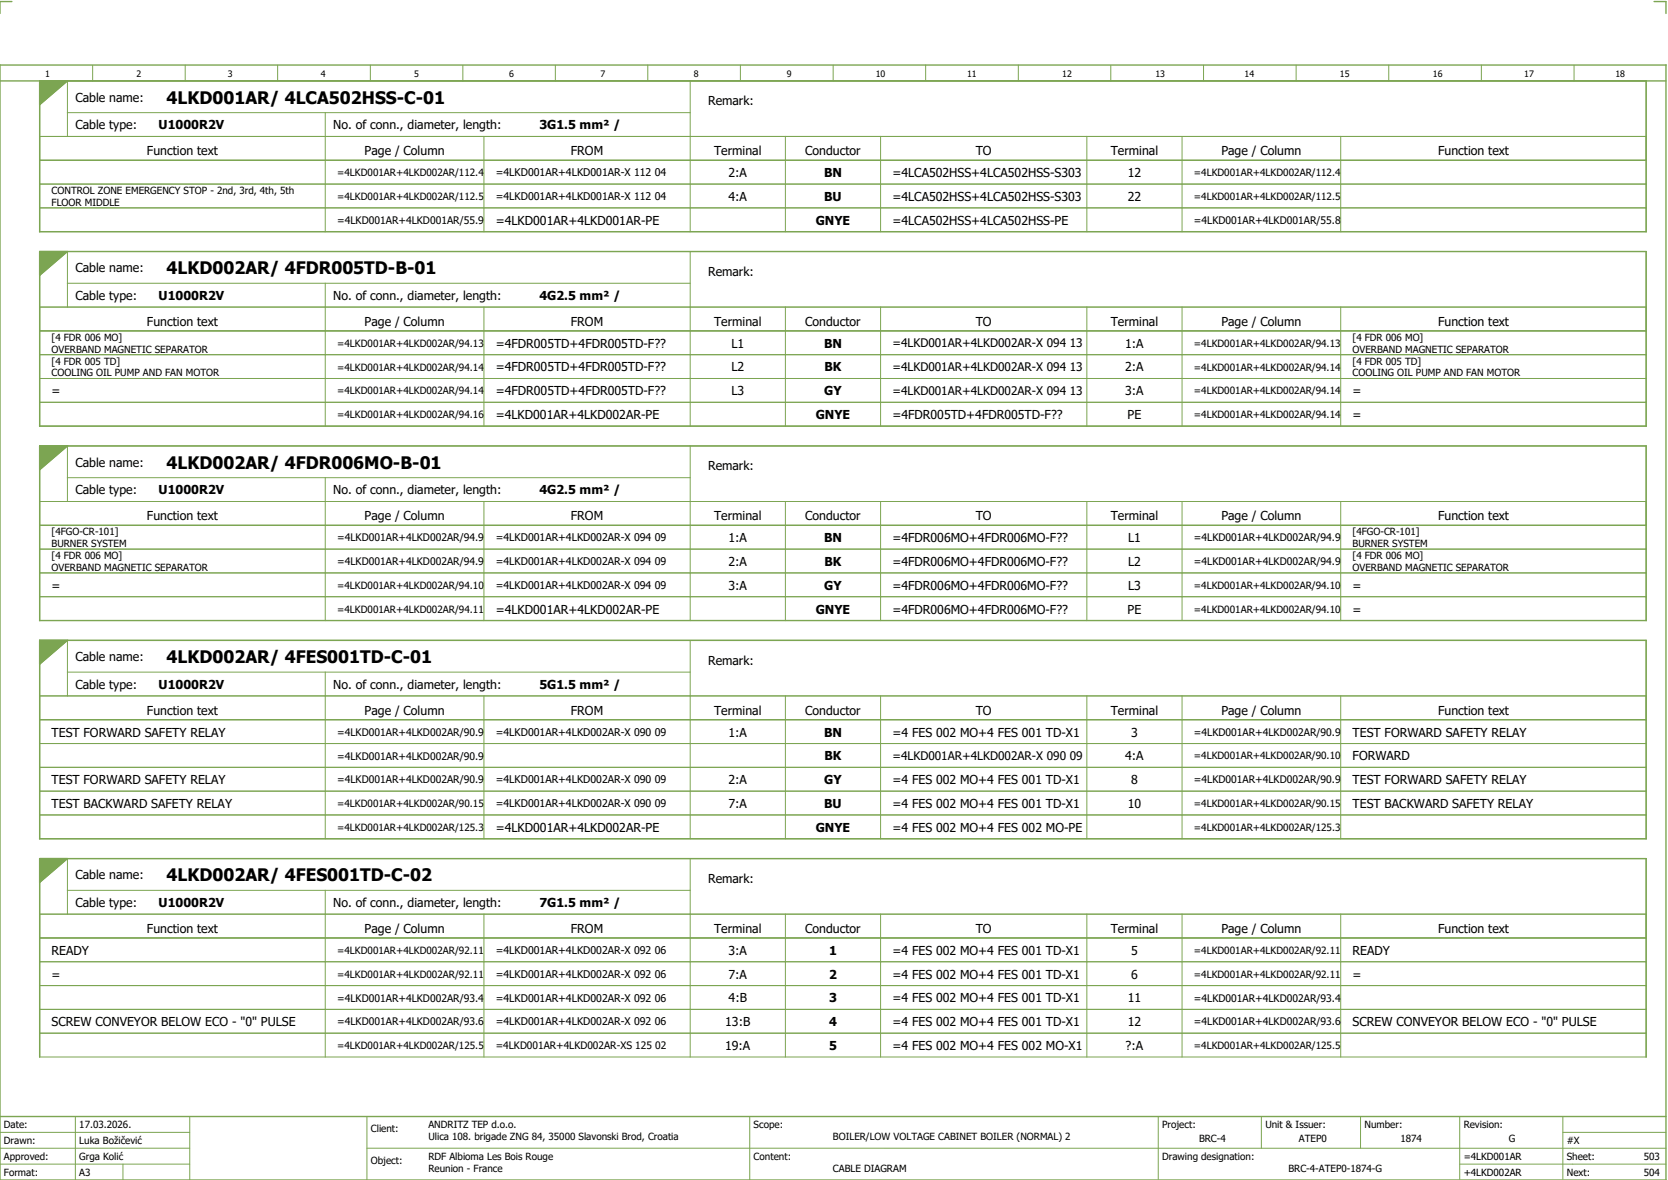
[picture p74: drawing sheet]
<svg xmlns="http://www.w3.org/2000/svg" width="421mm" height="297mm" viewBox="0 0 421 297" stroke-linecap="round" stroke-linejoin="round" font-family="sans-serif">
<defs><g id="words">
<g font-size="4.3">
<text x="42" y="26.1">4LKD001AR/ 4LCA502HSS-C-01</text>
<text x="42" y="69.1">4LKD002AR/ 4FDR005TD-B-01</text>
<text x="42" y="118.1">4LKD002AR/ 4FDR006MO-B-01</text>
<text x="42" y="167.1">4LKD002AR/ 4FES001TD-C-01</text>
<text x="42" y="222.1">4LKD002AR/ 4FES001TD-C-02</text>
</g>
<g font-size="3.1">
<text x="19" y="25.6">Cable name:</text>
<text x="178.5" y="26.5">Remark:</text>
<text x="19" y="32.6">Cable type:</text>
<text x="40" y="32.6">U1000R2V</text>
<text x="84" y="32.6">No. of conn., diameter, length:</text>
<text x="136" y="32.6">3G1.5 mm² /</text>
<text x="37.1" y="39.1">Function text</text>
<text x="91.9" y="39.1">Page / Column</text>
<text x="143.9" y="39.1">FROM</text>
<text x="180" y="39.1">Terminal</text>
<text x="203" y="39.1">Conductor</text>
<text x="246" y="39.1">TO</text>
<text x="280" y="39.1">Terminal</text>
<text x="307.9" y="39.1">Page / Column</text>
<text x="362.5" y="39.1">Function text</text>
<text x="183.7" y="44.6">2:A</text>
<text x="207.7" y="44.6">BN</text>
<text x="225" y="44.6">=4LCA502HSS+4LCA502HSS-S303</text>
<text x="284.3" y="44.6">12</text>
<text x="183.7" y="50.6">4:A</text>
<text x="207.8" y="50.6">BU</text>
<text x="225" y="50.6">=4LCA502HSS+4LCA502HSS-S303</text>
<text x="284.3" y="50.6">22</text>
<text x="125" y="56.6">=4LKD001AR+4LKD001AR-PE</text>
<text x="205.7" y="56.6">GNYE</text>
<text x="225" y="56.6">=4LCA502HSS+4LCA502HSS-PE</text>
<text x="19" y="68.6">Cable name:</text>
<text x="178.5" y="69.5">Remark:</text>
<text x="19" y="75.6">Cable type:</text>
<text x="40" y="75.6">U1000R2V</text>
<text x="84" y="75.6">No. of conn., diameter, length:</text>
<text x="136" y="75.6">4G2.5 mm² /</text>
<text x="37.1" y="82.1">Function text</text>
<text x="91.9" y="82.1">Page / Column</text>
<text x="143.9" y="82.1">FROM</text>
<text x="180" y="82.1">Terminal</text>
<text x="203" y="82.1">Conductor</text>
<text x="246" y="82.1">TO</text>
<text x="280" y="82.1">Terminal</text>
<text x="307.9" y="82.1">Page / Column</text>
<text x="362.5" y="82.1">Function text</text>
<text x="125" y="87.6">=4FDR005TD+4FDR005TD-F??</text>
<text x="184.4" y="87.6">L1</text>
<text x="207.7" y="87.6">BN</text>
<text x="283.7" y="87.6">1:A</text>
<text x="125" y="93.6">=4FDR005TD+4FDR005TD-F??</text>
<text x="184.4" y="93.6">L2</text>
<text x="207.9" y="93.6">BK</text>
<text x="283.7" y="93.6">2:A</text>
<text x="13" y="99.6">=</text>
<text x="125" y="99.6">=4FDR005TD+4FDR005TD-F??</text>
<text x="184.4" y="99.6">L3</text>
<text x="207.8" y="99.6">GY</text>
<text x="283.7" y="99.6">3:A</text>
<text x="341" y="99.6">=</text>
<text x="125" y="105.6">=4LKD001AR+4LKD002AR-PE</text>
<text x="205.7" y="105.6">GNYE</text>
<text x="225" y="105.6">=4FDR005TD+4FDR005TD-F??</text>
<text x="284.3" y="105.6">PE</text>
<text x="341" y="105.6">=</text>
<text x="19" y="117.6">Cable name:</text>
<text x="178.5" y="118.5">Remark:</text>
<text x="19" y="124.6">Cable type:</text>
<text x="40" y="124.6">U1000R2V</text>
<text x="84" y="124.6">No. of conn., diameter, length:</text>
<text x="136" y="124.6">4G2.5 mm² /</text>
<text x="37.1" y="131.1">Function text</text>
<text x="91.9" y="131.1">Page / Column</text>
<text x="143.9" y="131.1">FROM</text>
<text x="180" y="131.1">Terminal</text>
<text x="203" y="131.1">Conductor</text>
<text x="246" y="131.1">TO</text>
<text x="280" y="131.1">Terminal</text>
<text x="307.9" y="131.1">Page / Column</text>
<text x="362.5" y="131.1">Function text</text>
<text x="183.7" y="136.6">1:A</text>
<text x="207.7" y="136.6">BN</text>
<text x="225" y="136.6">=4FDR006MO+4FDR006MO-F??</text>
<text x="284.4" y="136.6">L1</text>
<text x="183.7" y="142.6">2:A</text>
<text x="207.9" y="142.6">BK</text>
<text x="225" y="142.6">=4FDR006MO+4FDR006MO-F??</text>
<text x="284.4" y="142.6">L2</text>
<text x="13" y="148.6">=</text>
<text x="183.7" y="148.6">3:A</text>
<text x="207.8" y="148.6">GY</text>
<text x="225" y="148.6">=4FDR006MO+4FDR006MO-F??</text>
<text x="284.4" y="148.6">L3</text>
<text x="341" y="148.6">=</text>
<text x="125" y="154.6">=4LKD001AR+4LKD002AR-PE</text>
<text x="205.7" y="154.6">GNYE</text>
<text x="225" y="154.6">=4FDR006MO+4FDR006MO-F??</text>
<text x="284.3" y="154.6">PE</text>
<text x="341" y="154.6">=</text>
<text x="19" y="166.6">Cable name:</text>
<text x="178.5" y="167.5">Remark:</text>
<text x="19" y="173.6">Cable type:</text>
<text x="40" y="173.6">U1000R2V</text>
<text x="84" y="173.6">No. of conn., diameter, length:</text>
<text x="136" y="173.6">5G1.5 mm² /</text>
<text x="13" y="185.6">TEST FORWARD SAFETY RELAY</text>
<text x="37.1" y="180.1">Function text</text>
<text x="91.9" y="180.1">Page / Column</text>
<text x="143.9" y="180.1">FROM</text>
<text x="180" y="180.1">Terminal</text>
<text x="183.7" y="185.6">1:A</text>
<text x="203" y="180.1">Conductor</text>
<text x="207.7" y="185.6">BN</text>
<text x="225" y="185.6">=4 FES 002 MO+4 FES 001 TD-X1</text>
<text x="246" y="180.1">TO</text>
<text x="280" y="180.1">Terminal</text>
<text x="285.2" y="185.6">3</text>
<text x="307.9" y="180.1">Page / Column</text>
<text x="341" y="185.6">TEST FORWARD SAFETY RELAY</text>
<text x="362.5" y="180.1">Function text</text>
<text x="207.9" y="191.6">BK</text>
<text x="283.7" y="191.6">4:A</text>
<text x="341" y="191.6">FORWARD</text>
<text x="13" y="197.6">TEST FORWARD SAFETY RELAY</text>
<text x="183.7" y="197.6">2:A</text>
<text x="207.8" y="197.6">GY</text>
<text x="225" y="197.6">=4 FES 002 MO+4 FES 001 TD-X1</text>
<text x="285.2" y="197.6">8</text>
<text x="341" y="197.6">TEST FORWARD SAFETY RELAY</text>
<text x="13" y="203.6">TEST BACKWARD SAFETY RELAY</text>
<text x="183.7" y="203.6">7:A</text>
<text x="207.8" y="203.6">BU</text>
<text x="225" y="203.6">=4 FES 002 MO+4 FES 001 TD-X1</text>
<text x="284.3" y="203.6">10</text>
<text x="341" y="203.6">TEST BACKWARD SAFETY RELAY</text>
<text x="125" y="209.6">=4LKD001AR+4LKD002AR-PE</text>
<text x="205.7" y="209.6">GNYE</text>
<text x="225" y="209.6">=4 FES 002 MO+4 FES 002 MO-PE</text>
<text x="19" y="221.6">Cable name:</text>
<text x="178.5" y="222.5">Remark:</text>
<text x="19" y="228.6">Cable type:</text>
<text x="40" y="228.6">U1000R2V</text>
<text x="84" y="228.6">No. of conn., diameter, length:</text>
<text x="136" y="228.6">7G1.5 mm² /</text>
<text x="37.1" y="235.1">Function text</text>
<text x="91.9" y="235.1">Page / Column</text>
<text x="143.9" y="235.1">FROM</text>
<text x="180" y="235.1">Terminal</text>
<text x="203" y="235.1">Conductor</text>
<text x="246" y="235.1">TO</text>
<text x="280" y="235.1">Terminal</text>
<text x="307.9" y="235.1">Page / Column</text>
<text x="362.5" y="235.1">Function text</text>
<text x="13" y="240.6">READY</text>
<text x="183.7" y="240.6">3:A</text>
<text x="209" y="240.6">1</text>
<text x="225" y="240.6">=4 FES 002 MO+4 FES 001 TD-X1</text>
<text x="285.2" y="240.6">5</text>
<text x="341" y="240.6">READY</text>
<text x="13" y="246.6">=</text>
<text x="183.7" y="246.6">7:A</text>
<text x="209" y="246.6">2</text>
<text x="225" y="246.6">=4 FES 002 MO+4 FES 001 TD-X1</text>
<text x="285.2" y="246.6">6</text>
<text x="341" y="246.6">=</text>
<text x="183.7" y="252.6">4:B</text>
<text x="209" y="252.6">3</text>
<text x="225" y="252.6">=4 FES 002 MO+4 FES 001 TD-X1</text>
<text x="284.3" y="252.6">11</text>
<text x="13" y="258.6">SCREW CONVEYOR BELOW ECO - &quot;0&quot; PULSE</text>
<text x="182.8" y="258.6">13:B</text>
<text x="209" y="258.6">4</text>
<text x="225" y="258.6">=4 FES 002 MO+4 FES 001 TD-X1</text>
<text x="284.3" y="258.6">12</text>
<text x="341" y="258.6">SCREW CONVEYOR BELOW ECO - &quot;0&quot; PULSE</text>
<text x="182.8" y="264.6">19:A</text>
<text x="209" y="264.6">5</text>
<text x="225" y="264.6">=4 FES 002 MO+4 FES 002 MO-X1</text>
<text x="283.8" y="264.6">?:A</text>
</g>
<g font-size="3">
<text x="225" y="87.6">=4LKD001AR+4LKD002AR-X 094 13</text>
<text x="225" y="93.6">=4LKD001AR+4LKD002AR-X 094 13</text>
<text x="225" y="99.6">=4LKD001AR+4LKD002AR-X 094 13</text>
<text x="225" y="191.6">=4LKD001AR+4LKD002AR-X 090 09</text>
</g>
<g font-size="2.7">
<text x="125" y="44.5">=4LKD001AR+4LKD001AR-X 112 04</text>
<text x="125" y="50.5">=4LKD001AR+4LKD001AR-X 112 04</text>
<text x="125" y="136.5">=4LKD001AR+4LKD002AR-X 094 09</text>
<text x="125" y="142.5">=4LKD001AR+4LKD002AR-X 094 09</text>
<text x="125" y="148.5">=4LKD001AR+4LKD002AR-X 094 09</text>
<text x="125" y="185.5">=4LKD001AR+4LKD002AR-X 090 09</text>
<text x="125" y="197.5">=4LKD001AR+4LKD002AR-X 090 09</text>
<text x="125" y="203.5">=4LKD001AR+4LKD002AR-X 090 09</text>
<text x="125" y="240.5">=4LKD001AR+4LKD002AR-X 092 06</text>
<text x="125" y="246.5">=4LKD001AR+4LKD002AR-X 092 06</text>
<text x="125" y="252.5">=4LKD001AR+4LKD002AR-X 092 06</text>
<text x="125" y="258.5">=4LKD001AR+4LKD002AR-X 092 06</text>
</g>
<g font-size="2.6">
<text x="85" y="56.4">=4LKD001AR+4LKD001AR/55.9</text>
<text x="301" y="56.4">=4LKD001AR+4LKD001AR/55.8</text>
<text x="85" y="136.4">=4LKD001AR+4LKD002AR/94.9</text>
<text x="301" y="136.4">=4LKD001AR+4LKD002AR/94.9</text>
<text x="85" y="142.4">=4LKD001AR+4LKD002AR/94.9</text>
<text x="301" y="142.4">=4LKD001AR+4LKD002AR/94.9</text>
<text x="85" y="185.4">=4LKD001AR+4LKD002AR/90.9</text>
<text x="301" y="185.4">=4LKD001AR+4LKD002AR/90.9</text>
<text x="85" y="191.4">=4LKD001AR+4LKD002AR/90.9</text>
<text x="85" y="197.4">=4LKD001AR+4LKD002AR/90.9</text>
<text x="301" y="197.4">=4LKD001AR+4LKD002AR/90.9</text>
<text x="85" y="252.4">=4LKD001AR+4LKD002AR/93.4</text>
<text x="301" y="252.4">=4LKD001AR+4LKD002AR/93.4</text>
<text x="85" y="258.4">=4LKD001AR+4LKD002AR/93.6</text>
<text x="301" y="258.4">=4LKD001AR+4LKD002AR/93.6</text>
<text x="125" y="264.4">=4LKD001AR+4LKD002AR-XS 125 02</text>
</g>
<g font-size="2.5">
<text x="85" y="44.4">=4LKD001AR+4LKD002AR/112.4</text>
<text x="301" y="44.4">=4LKD001AR+4LKD002AR/112.4</text>
<text x="13" y="48.9">CONTROL ZONE EMERGENCY STOP - 2nd, 3rd, 4th, 5th</text>
<text x="13" y="51.9">FLOOR MIDDLE</text>
<text x="85" y="50.4">=4LKD001AR+4LKD002AR/112.5</text>
<text x="301" y="50.4">=4LKD001AR+4LKD002AR/112.5</text>
<text x="13" y="85.9">[4 FDR 006 MO]</text>
<text x="13" y="88.9">OVERBAND MAGNETIC SEPARATOR</text>
<text x="85" y="87.4">=4LKD001AR+4LKD002AR/94.13</text>
<text x="301" y="87.4">=4LKD001AR+4LKD002AR/94.13</text>
<text x="341" y="85.9">[4 FDR 006 MO]</text>
<text x="341" y="88.9">OVERBAND MAGNETIC SEPARATOR</text>
<text x="13" y="91.9">[4 FDR 005 TD]</text>
<text x="13" y="94.9">COOLING OIL PUMP AND FAN MOTOR</text>
<text x="85" y="93.4">=4LKD001AR+4LKD002AR/94.14</text>
<text x="301" y="93.4">=4LKD001AR+4LKD002AR/94.14</text>
<text x="341" y="91.9">[4 FDR 005 TD]</text>
<text x="341" y="94.9">COOLING OIL PUMP AND FAN MOTOR</text>
<text x="85" y="99.4">=4LKD001AR+4LKD002AR/94.14</text>
<text x="301" y="99.4">=4LKD001AR+4LKD002AR/94.14</text>
<text x="85" y="105.4">=4LKD001AR+4LKD002AR/94.16</text>
<text x="301" y="105.4">=4LKD001AR+4LKD002AR/94.14</text>
<text x="13" y="134.9">[4FGO-CR-101]</text>
<text x="13" y="137.9">BURNER SYSTEM</text>
<text x="341" y="134.9">[4FGO-CR-101]</text>
<text x="341" y="137.9">BURNER SYSTEM</text>
<text x="13" y="140.9">[4 FDR 006 MO]</text>
<text x="13" y="143.9">OVERBAND MAGNETIC SEPARATOR</text>
<text x="341" y="140.9">[4 FDR 006 MO]</text>
<text x="341" y="143.9">OVERBAND MAGNETIC SEPARATOR</text>
<text x="85" y="148.4">=4LKD001AR+4LKD002AR/94.10</text>
<text x="301" y="148.4">=4LKD001AR+4LKD002AR/94.10</text>
<text x="85" y="154.4">=4LKD001AR+4LKD002AR/94.11</text>
<text x="301" y="154.4">=4LKD001AR+4LKD002AR/94.10</text>
<text x="301" y="191.4">=4LKD001AR+4LKD002AR/90.10</text>
<text x="85" y="203.4">=4LKD001AR+4LKD002AR/90.15</text>
<text x="301" y="203.4">=4LKD001AR+4LKD002AR/90.15</text>
<text x="85" y="209.4">=4LKD001AR+4LKD002AR/125.3</text>
<text x="301" y="209.4">=4LKD001AR+4LKD002AR/125.3</text>
<text x="85" y="240.4">=4LKD001AR+4LKD002AR/92.11</text>
<text x="301" y="240.4">=4LKD001AR+4LKD002AR/92.11</text>
<text x="85" y="246.4">=4LKD001AR+4LKD002AR/92.11</text>
<text x="301" y="246.4">=4LKD001AR+4LKD002AR/92.11</text>
<text x="85" y="264.4">=4LKD001AR+4LKD002AR/125.5</text>
<text x="301" y="264.4">=4LKD001AR+4LKD002AR/125.5</text>
<text x="1" y="284.4">Date:</text>
<text x="20" y="284.4">17.03.2026.</text>
<text x="93.5" y="285.4">Client:</text>
<text x="108" y="284.4">ANDRITZ TEP d.o.o.</text>
<text x="108" y="287.4">Ulica 108. brigade ZNG 84, 35000 Slavonski Brod, Croatia</text>
<text x="190" y="284.4">Scope:</text>
<text x="210" y="287.4">BOILER/LOW VOLTAGE CABINET BOILER (NORMAL) 2</text>
<text x="293" y="284.4">Project:</text>
<text x="302.3" y="287.9">BRC-4</text>
<text x="319" y="284.4">Unit &amp; Issuer:</text>
<text x="327.5" y="287.9">ATEP0</text>
<text x="344" y="284.4">Number:</text>
<text x="353" y="287.9">1874</text>
<text x="369" y="284.4">Revision:</text>
<text x="380.4" y="287.9">G</text>
<text x="1" y="288.4">Drawn:</text>
<text x="1" y="292.4">Approved:</text>
<text x="20" y="292.4">Grga Kolić</text>
<text x="20" y="288.4">Luka Božičević</text>
<text x="93.5" y="293.4">Object:</text>
<text x="108" y="292.4">RDF Albioma Les Bois Rouge</text>
<text x="190" y="292.4">Content:</text>
<text x="293" y="292.4">Drawing designation:</text>
<text x="369" y="292.4">=4LKD001AR</text>
<text x="395" y="292.4">Sheet:</text>
<text x="395" y="288.4">#X</text>
<text x="414.4" y="292.4">503</text>
<text x="1" y="296.4">Format:</text>
<text x="20" y="296.4">A3</text>
<text x="108" y="295.4">Reunion - France</text>
<text x="210" y="295.4">CABLE DIAGRAM</text>
<text x="324.8" y="295.4">BRC-4-ATEP0-1874-G</text>
<text x="369" y="296.4">+4LKD002AR</text>
<text x="395" y="296.4">Next:</text>
<text x="414.4" y="296.4">504</text>
</g>
<g font-size="2.2">
<text x="11.4" y="19.4">1</text>
<text x="34.4" y="19.4">2</text>
<text x="57.4" y="19.4">3</text>
<text x="80.9" y="19.4">4</text>
<text x="104.4" y="19.4">5</text>
<text x="128.4" y="19.4">6</text>
<text x="151.4" y="19.4">7</text>
<text x="174.9" y="19.4">8</text>
<text x="198.4" y="19.4">9</text>
<text x="220.8" y="19.4">10</text>
<text x="243.8" y="19.4">11</text>
<text x="267.8" y="19.4">12</text>
<text x="291.3" y="19.4">13</text>
<text x="313.8" y="19.4">14</text>
<text x="337.8" y="19.4">15</text>
<text x="361.3" y="19.4">16</text>
<text x="384.3" y="19.4">17</text>
<text x="407.3" y="19.4">18</text>
</g>
</g></defs>
<g fill="none" stroke="#7ca552" stroke-width=".35">
<path d="M0 16.4h420v281h-420zM3 .4h-3v3M417 .4h3v3M0 20.4h420M10 20.4v38h405v-38M17 20.4l-7 6M10 63.4h405v44h-405zM17 63.4l-7 6M10 112.4h405v44h-405zM17 112.4l-7 6M10 161.4h405v50h-405zM17 161.4l-7 6"/>
<path d="M17 216.4l-7 6M10 266.4v-50h405v50M0 281.4h420"/>
</g>
<g fill="none" stroke="#7ca552" stroke-width=".25">
<path d="M23.4 16.5v4M46.7 16.4v4M70 16.4v4M93.4 16.4v4M116.7 16.5v4M140 16.4v4M163.3 16.4v4M186.7 16.4v4M210 16.4v4M233.4 16.4v4M256.7 16.4v4M280 16.5v4"/>
<path d="M303.4 16.4v4M326.8 16.4v4M350.1 16.4v4M373.5 16.4v4M396.8 16.4v4M10 34.4h405M10 20.4h405v38h-405zM17 28.4h157M17 20.4v14M82 28.4v12M122 34.4v6M174 20.4v20"/>
<path d="M198 34.4v6M222 34.4v6M274 34.4v6M298 34.4v6M338 34.4v6M10 40.4h405M10 46.4h405M10 52.4h405M82 40.5v5.9M82 46.5v5.9M82 52.5v5.9M122 40.5v5.9"/>
<path d="M122 46.5v5.9M122 52.5v5.9M174 40.5v5.9M174 46.5v5.9M174 52.5v5.9M198 40.5v5.9M198 46.5v5.9M198 52.5v5.9M222 40.5v5.9M222 46.5v5.9M222 52.5v5.9M274 40.5v5.9"/>
<path d="M274 46.5v5.9M274 52.5v5.9M298 40.5v5.9M298 46.5v5.9M298 52.5v5.9M338 40.5v5.9M338 46.5v5.9M338 52.5v5.9M10 63.4h405v44h-405zM10 77.4h405M17 63.4v14M17 71.4h157"/>
<path d="M82 71.4v12M122 77.4v6M174 63.4v20M198 77.4v6M222 77.4v6M274 77.4v6M298 77.4v6M338 77.4v6M10 83.4h405M10 89.4h405M10 95.4h405M82 83.5v5.9"/>
<path d="M82 89.5v5.9M82 95.5v5.9M122 83.5v5.9M122 89.5v5.9M122 95.5v5.9M174 83.5v5.9M174 89.5v5.9M174 95.5v5.9M198 83.5v5.9M198 89.5v5.9M198 95.5v5.9M222 83.5v5.9"/>
<path d="M222 89.5v5.9M222 95.5v5.9M274 83.5v5.9M274 89.5v5.9M274 95.5v5.9M298 83.5v5.9M298 89.5v5.9M298 95.5v5.9M338 83.5v5.9M338 89.5v5.9M338 95.5v5.9M10 112.4h405v44h-405z"/>
<path d="M10 101.4h405M17 112.4v14M82 101.5v5.9M122 101.5v5.9M174 101.5v5.9M174 112.4v20M198 101.5v5.9M222 101.5v5.9M274 101.5v5.9M298 101.5v5.9M338 101.5v5.9M10 126.4h405"/>
<path d="M10 132.4h405M10 138.4h405M17 120.4h157M82 120.4v12M82 132.5v5.9M82 138.5v5.9M122 126.4v6M122 132.5v5.9M122 138.5v5.9M174 132.5v5.9M174 138.5v5.9M198 126.4v6"/>
<path d="M198 132.5v5.9M198 138.5v5.9M222 126.4v6M222 132.5v5.9M222 138.5v5.9M274 126.4v6M274 132.5v5.9M274 138.5v5.9M298 126.4v6M298 132.5v5.9M298 138.5v5.9M338 126.4v6"/>
<path d="M338 132.5v5.9M338 138.5v5.9M10 144.4h405M10 150.4h405M82 144.5v5.9M82 150.5v5.9M122 144.5v5.9M122 150.5v5.9M174 144.5v5.9M174 150.5v5.9M198 144.5v5.9M198 150.5v5.9"/>
<path d="M222 144.5v5.9M222 150.5v5.9M274 144.5v5.9M274 150.5v5.9M298 144.5v5.9M298 150.5v5.9M338 144.5v5.9M338 150.5v5.9M10 161.4h405v50h-405zM10 175.4h405M17 161.4v14M17 169.4h157"/>
<path d="M82 169.4v12M122 175.4v6M174 161.4v20M198 175.4v6M222 175.4v6M274 175.4v6M298 175.4v6M338 175.4v6M10 181.4h405M10 187.4h405M10 193.4h405M10 199.4h405"/>
<path d="M82 181.5v5.9M82 187.5v5.9M82 193.5v5.9M82 199.5v5.9M122 181.5v5.9M122 187.5v5.9M122 193.5v5.9M122 199.5v5.9M174 181.5v5.9M174 187.5v5.9M174 193.5v5.9M174 199.5v5.9"/>
<path d="M198 181.5v5.9M198 187.5v5.9M198 193.5v5.9M198 199.5v5.9M222 181.5v5.9M222 187.5v5.9M222 193.5v5.9M222 199.5v5.9M274 181.5v5.9M274 187.5v5.9M274 193.5v5.9M274 199.5v5.9"/>
<path d="M298 181.5v5.9M298 187.5v5.9M298 193.5v5.9M298 199.5v5.9M338 181.5v5.9M338 187.5v5.9M338 193.5v5.9M338 199.5v5.9M10 216.4h405v50h-405zM10 205.4h405M17 216.4v14M82 205.5v5.9"/>
<path d="M122 205.5v5.9M174 205.5v5.9M174 216.4v20M198 205.5v5.9M222 205.5v5.9M274 205.5v5.9M298 205.5v5.9M338 205.5v5.9M10 230.4h405M10 236.4h405M17 224.4h157M82 224.4v12"/>
<path d="M82 236.5v5.9M122 230.4v6M122 236.5v5.9M174 236.5v5.9M198 230.4v6M198 236.5v5.9M222 230.4v6M222 236.5v5.9M274 230.4v6M274 236.5v5.9M298 230.4v6M298 236.5v5.9"/>
<path d="M338 230.4v6M338 236.5v5.9M10 242.4h405M10 248.4h405M10 254.4h405M82 242.5v5.9M82 248.5v5.9M82 254.5v5.9M122 242.5v5.9M122 248.5v5.9M122 254.5v5.9M174 242.5v5.9"/>
<path d="M174 248.5v5.9M174 254.5v5.9M198 242.5v5.9M198 248.5v5.9M198 254.5v5.9M222 242.5v5.9M222 248.5v5.9M222 254.5v5.9M274 242.5v5.9M274 248.5v5.9M274 254.5v5.9M298 242.5v5.9"/>
<path d="M298 248.5v5.9M298 254.5v5.9M338 242.5v5.9M338 248.5v5.9M338 254.5v5.9M10 260.4h405M82 260.5v5.9M122 260.5v5.9M174 260.5v5.9M198 260.5v5.9M222 260.5v5.9M274 260.5v5.9"/>
<path d="M298 260.5v5.9M338 260.5v5.9M0 285.4h47.8M0 293.4h47.8M19 281.4v16M31 293.4v4M47.8 281.4v16M47.8 289.4h-47.8M92.5 281.4v16M92.5 289.4h327.5M189 281.4v16M292 281.4v15.8"/>
<path d="M318 281.4v8M343 281.4v8M368 281.4v15.8M368 293.4h52M394 285.4h26M394 281.4v15.8"/>
</g>
<g fill="#7ca552" stroke="#7ca552" stroke-width=".25">
<path d="M10 20.4h7l-7 6z"/>
<path d="M10 63.4h7l-7 6z"/>
<path d="M10 112.4h7l-7 6z"/>
<path d="M10 161.4h7l-7 6z"/>
<path d="M10 216.4h7l-7 6z"/>
</g>
<use href="#words"/>
</svg>
